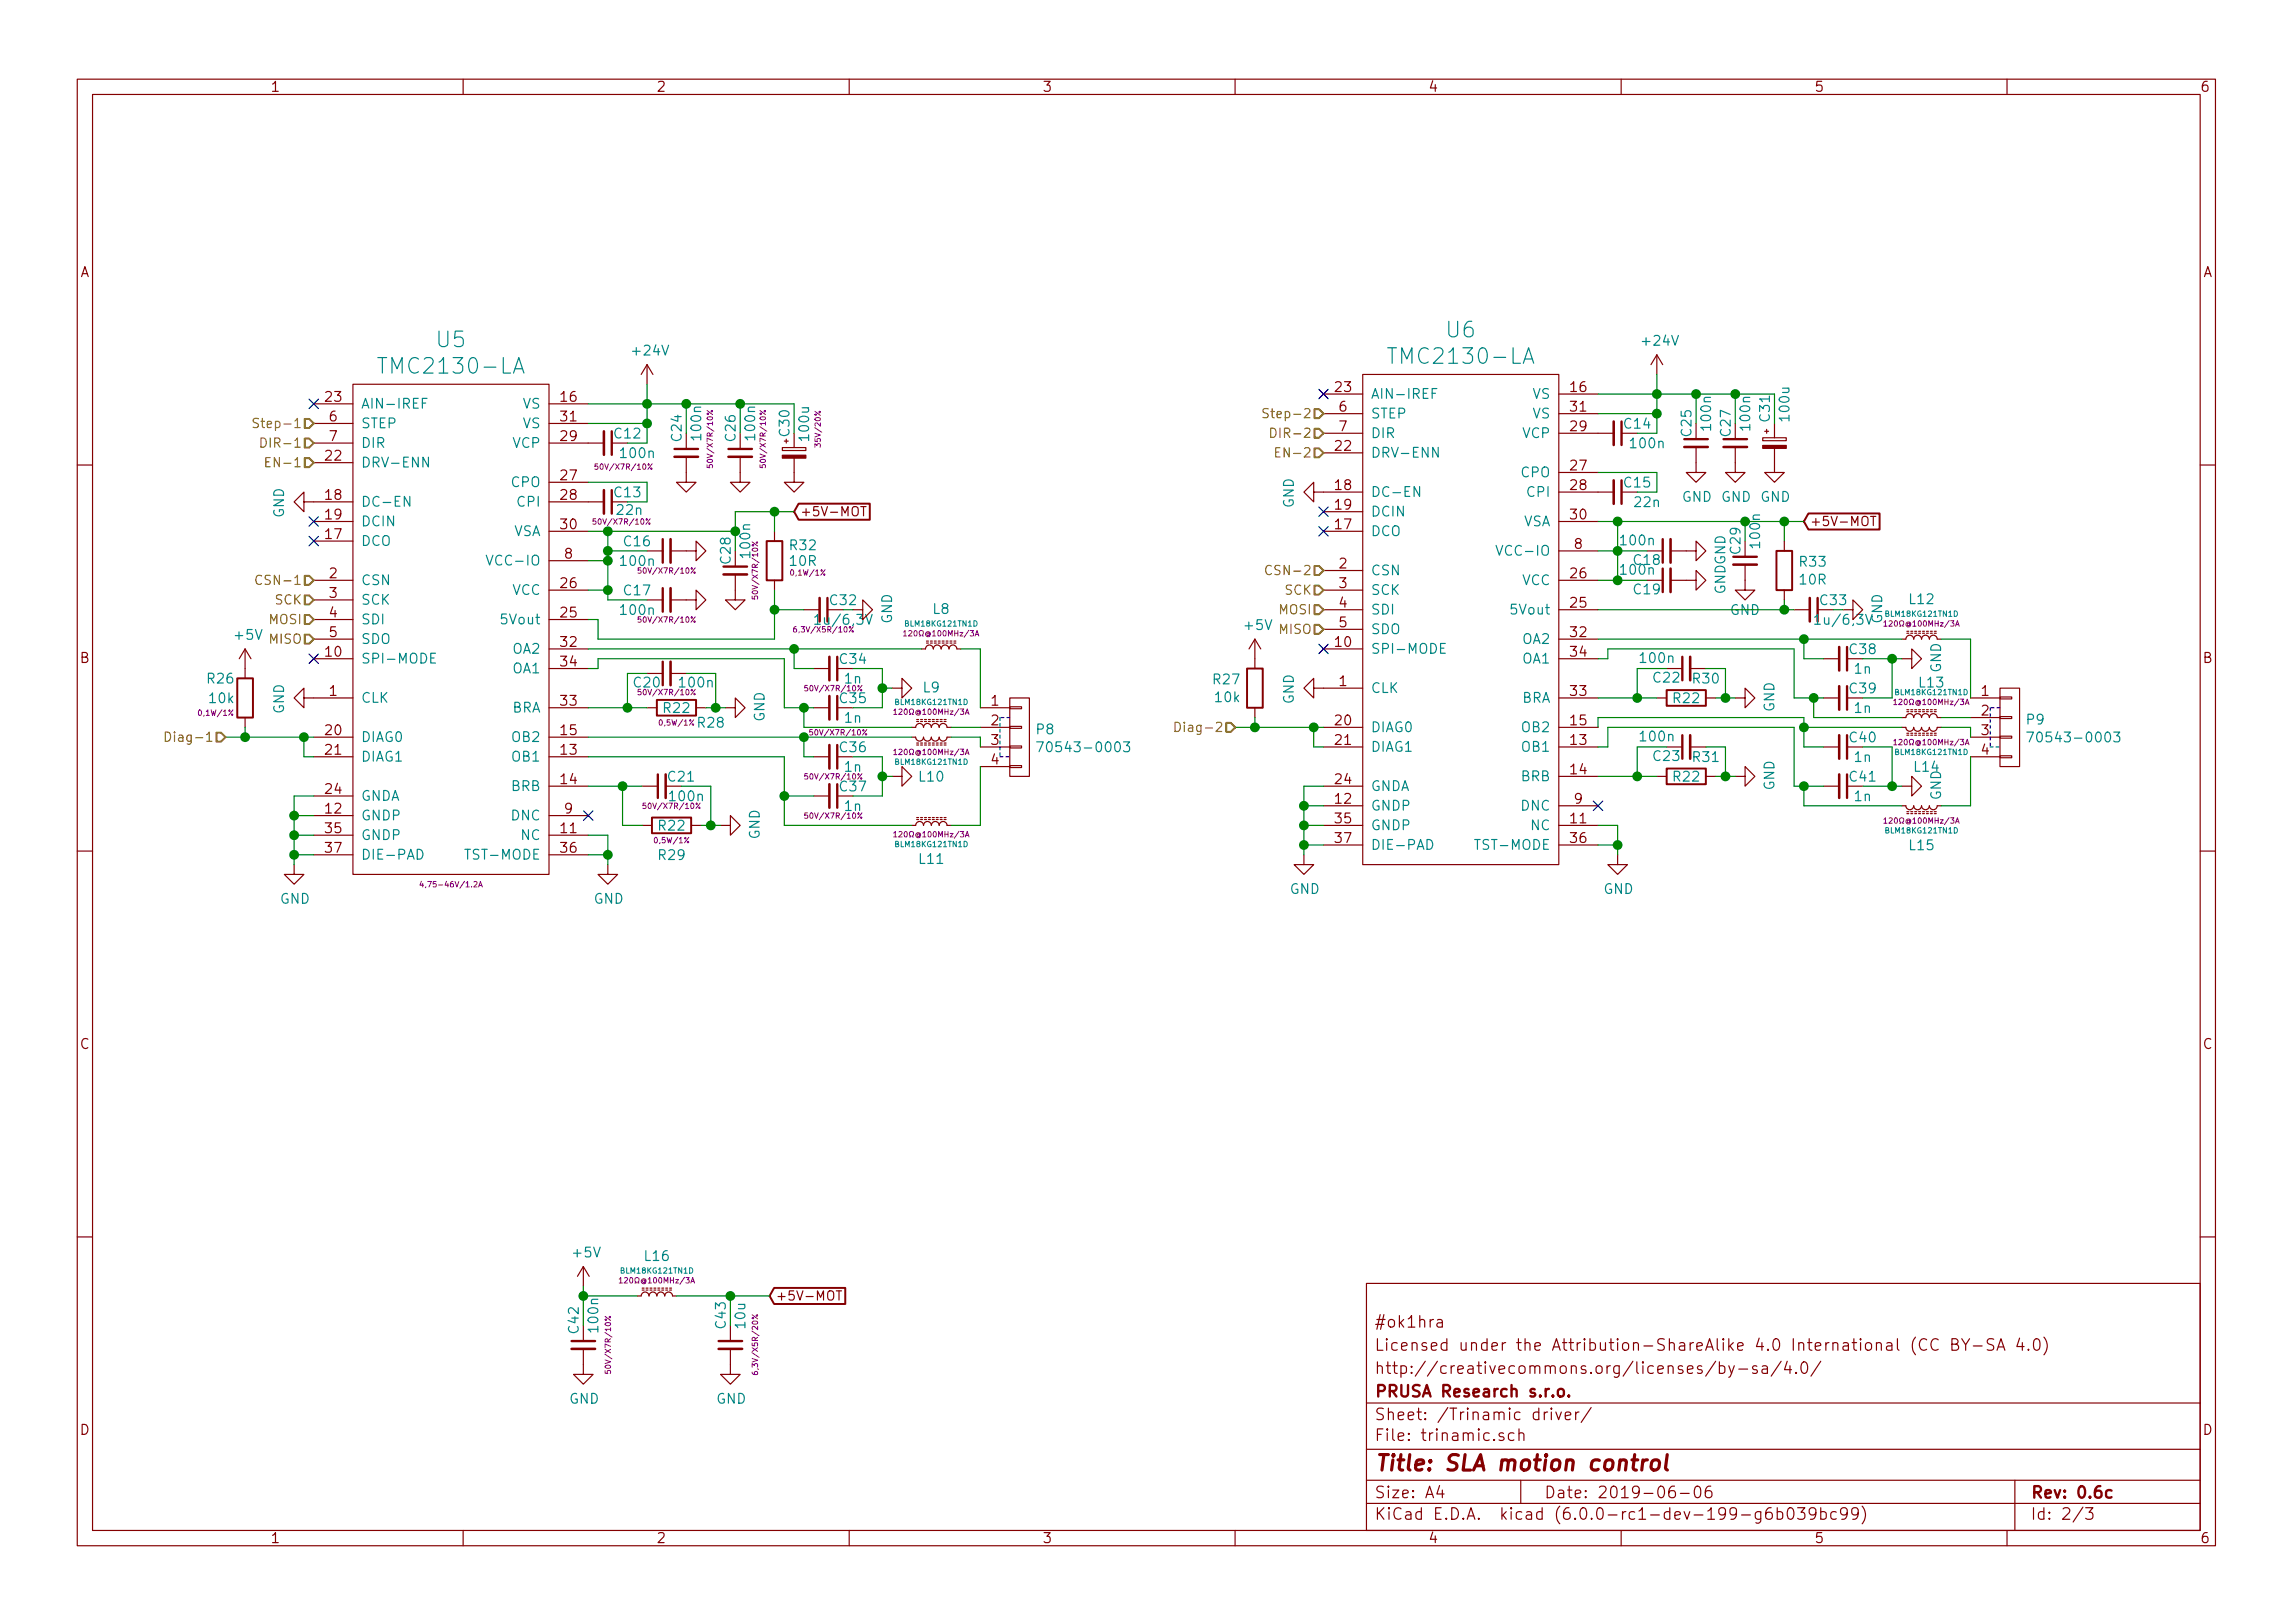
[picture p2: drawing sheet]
<svg xmlns="http://www.w3.org/2000/svg" width="297mm" height="210mm" viewBox="0 0 297 210" stroke-linecap="round" stroke-linejoin="round" font-family="sans-serif">
<defs><g id="words">
<g font-size="2.8" fill="#008484">
<text x="56.6" y="45">U5</text>
<text x="180.8" y="47.2">TMC2130-LA</text>
<text x="187.5" y="43.7">U6</text>
<text x="50" y="48.4">TMC2130-LA</text>
</g>
<text font-size="2.8" fill="#840000" x="178" y="190.5">Title: SLA motion control</text>
<g font-size="2.1" fill="#840000">
<text x="178" y="172">#ok1hra</text>
<text x="178" y="178">http://creativecommons.org/licenses/by-sa/4.0/</text>
<text x="178" y="175">Licensed under the Attribution-ShareAlike 4.0 International (CC BY-SA 4.0)</text>
<text x="178" y="184">Sheet: /Trinamic driver/</text>
<text x="178" y="181">PRUSA Research s.r.o.</text>
<text x="178" y="186.7">File: trinamic.sch</text>
<text x="178" y="196.9">KiCad E.D.A. kicad (6.0.0-rc1-dev-199-g6b039bc99)</text>
<text x="178" y="194.1">Size: A4</text>
<text x="200" y="194.1">Date: 2019-06-06</text>
<text x="263" y="194.1">Rev: 0.6c</text>
<text x="263" y="196.9">Id: 2/3</text>
</g>
<g font-size="1.8" fill="#840000">
<text x="35" y="11.9">1</text>
<text x="85" y="11.9">2</text>
<text x="135" y="11.9">3</text>
<text x="185" y="11.9">4</text>
<text x="235" y="11.9">5</text>
<text x="285" y="11.9">6</text>
<text x="10.4" y="35.9">A</text>
<text x="285.4" y="35.9">A</text>
<text x="42.2" y="52.1">23</text>
<text x="72.7" y="52.1">16</text>
<text x="173" y="50.8">23</text>
<text x="173.5" y="53.3">6</text>
<text x="203.5" y="50.8">16</text>
<text x="203.5" y="53.3">31</text>
<text x="42.2" y="59.7">22</text>
<text x="42.7" y="54.6">6</text>
<text x="42.7" y="57.1">7</text>
<text x="72.7" y="57.1">29</text>
<text x="72.7" y="54.6">31</text>
<text x="173" y="58.4">22</text>
<text x="173.5" y="55.9">7</text>
<text x="203.5" y="55.9">29</text>
<text x="42.2" y="64.8">18</text>
<text x="72.7" y="62.2">27</text>
<text x="72.7" y="64.8">28</text>
<text x="173" y="63.5">18</text>
<text x="203.5" y="61">27</text>
<text x="203.5" y="63.5">28</text>
<text x="42.2" y="69.8">17</text>
<text x="42.2" y="67.3">19</text>
<text x="72.7" y="68.6">30</text>
<text x="173" y="68.6">17</text>
<text x="173" y="66">19</text>
<text x="203.5" y="67.3">30</text>
<text x="204" y="71.1">8</text>
<text x="42.7" y="74.9">2</text>
<text x="42.7" y="77.5">3</text>
<text x="72.7" y="76.2">26</text>
<text x="73.2" y="72.4">8</text>
<text x="173.5" y="73.7">2</text>
<text x="173.5" y="76.2">3</text>
<text x="203.5" y="74.9">26</text>
<text x="42.7" y="80">4</text>
<text x="42.7" y="82.5">5</text>
<text x="72.7" y="80">25</text>
<text x="72.7" y="83.8">32</text>
<text x="173" y="83.8">10</text>
<text x="173.5" y="78.7">4</text>
<text x="173.5" y="81.3">5</text>
<text x="203.5" y="78.7">25</text>
<text x="203.5" y="82.5">32</text>
<text x="10.4" y="85.9">B</text>
<text x="42.2" y="85.1">10</text>
<text x="72.7" y="86.4">34</text>
<text x="173.5" y="88.9">1</text>
<text x="203.5" y="85.1">34</text>
<text x="285.4" y="85.9">B</text>
<text x="42.2" y="95.2">20</text>
<text x="42.7" y="90.2">1</text>
<text x="72.7" y="95.2">15</text>
<text x="72.7" y="91.4">33</text>
<text x="128.4" y="91.4">1</text>
<text x="128.4" y="94">2</text>
<text x="173" y="94">20</text>
<text x="203.5" y="94">15</text>
<text x="203.5" y="90.2">33</text>
<text x="256.7" y="90.2">1</text>
<text x="256.7" y="92.7">2</text>
<text x="256.7" y="95.2">3</text>
<text x="42.2" y="97.8">21</text>
<text x="72.7" y="97.8">13</text>
<text x="72.7" y="101.6">14</text>
<text x="128.4" y="96.5">3</text>
<text x="128.4" y="99.1">4</text>
<text x="173" y="96.5">21</text>
<text x="173" y="101.6">24</text>
<text x="203.5" y="96.5">13</text>
<text x="203.5" y="100.3">14</text>
<text x="256.7" y="97.8">4</text>
<text x="42.2" y="105.4">12</text>
<text x="42.2" y="102.9">24</text>
<text x="42.2" y="107.9">35</text>
<text x="72.7" y="107.9">11</text>
<text x="73.2" y="105.4">9</text>
<text x="173" y="104.1">12</text>
<text x="173" y="106.7">35</text>
<text x="203.5" y="106.7">11</text>
<text x="204" y="104.1">9</text>
<text x="42.2" y="110.5">37</text>
<text x="72.7" y="110.5">36</text>
<text x="173" y="109.2">37</text>
<text x="203.5" y="109.2">36</text>
<text x="10.4" y="135.9">C</text>
<text x="285.4" y="135.9">C</text>
<text x="10.4" y="185.9">D</text>
<text x="285.4" y="185.9">D</text>
<text x="35" y="199.9">1</text>
<text x="85" y="199.9">2</text>
<text x="135" y="199.9">3</text>
<text x="185" y="199.9">4</text>
<text x="235" y="199.9">5</text>
<text x="285" y="199.9">6</text>
</g>
<g font-size="1.8" fill="#008484">
<text x="82.1" y="46.1">+24V</text>
<text x="212.9" y="44.8">+24V</text>
<text x="46.7" y="53">AIN-IREF</text>
<text x="67.7" y="53">VS</text>
<text x="177.5" y="51.7">AIN-IREF</text>
<text x="198.6" y="51.7">VS</text>
<text x="46.7" y="55.5">STEP</text>
<text x="46.7" y="58">DIR</text>
<text x="66.5" y="58">VCP</text>
<text x="67.7" y="55.5">VS</text>
<text x="79.7" y="56.8">C12</text>
<text x="80.5" y="59.4">100n</text>
<text x="88.3" y="57.1" transform="rotate(-90 88.3 57.1)">C24</text>
<text x="90.9" y="56.9" transform="rotate(-90 90.9 56.9)">100n</text>
<text x="95.3" y="57.1" transform="rotate(-90 95.3 57.1)">C26</text>
<text x="97.8" y="56.9" transform="rotate(-90 97.8 56.9)">100n</text>
<text x="102.3" y="56.5" transform="rotate(-90 102.3 56.5)">C30</text>
<text x="104.8" y="56.9" transform="rotate(-90 104.8 56.9)">100u</text>
<text x="177.5" y="59.3">DRV-ENN</text>
<text x="177.5" y="54.2">STEP</text>
<text x="177.5" y="56.8">DIR</text>
<text x="197.3" y="56.8">VCP</text>
<text x="198.6" y="54.2">VS</text>
<text x="210.5" y="55.5">C14</text>
<text x="211.4" y="58.1">100n</text>
<text x="219.1" y="56.5" transform="rotate(-90 219.1 56.5)">C25</text>
<text x="221.7" y="55.6" transform="rotate(-90 221.7 55.6)">100n</text>
<text x="224.2" y="56.5" transform="rotate(-90 224.2 56.5)">C27</text>
<text x="226.7" y="55.6" transform="rotate(-90 226.7 55.6)">100n</text>
<text x="229.3" y="54.6" transform="rotate(-90 229.3 54.6)">C31</text>
<text x="231.8" y="54.4" transform="rotate(-90 231.8 54.4)">100u</text>
<text x="46.7" y="65.7">DC-EN</text>
<text x="46.7" y="60.6">DRV-ENN</text>
<text x="66.3" y="63.1">CPO</text>
<text x="67.2" y="65.7">CPI</text>
<text x="79.7" y="64.4">C13</text>
<text x="167.6" y="65.8" transform="rotate(-90 167.6 65.8)">GND</text>
<text x="177.5" y="64.4">DC-EN</text>
<text x="197.1" y="61.8">CPO</text>
<text x="198" y="64.4">CPI</text>
<text x="210.5" y="63.2">C15</text>
<text x="211.8" y="65.7">22n</text>
<text x="217.9" y="65">GND GND GND</text>
<text x="36.8" y="67.1" transform="rotate(-90 36.8 67.1)">GND</text>
<text x="46.7" y="70.7">DCO</text>
<text x="46.7" y="68.2">DCIN</text>
<text x="66.5" y="69.5">VSA</text>
<text x="80" y="66.7">22n</text>
<text x="80.9" y="70.8">C16</text>
<text x="102.4" y="71.3">R32</text>
<text x="177.5" y="69.5">DCO</text>
<text x="177.5" y="66.9">DCIN</text>
<text x="197.3" y="68.2">VSA</text>
<text x="210.1" y="70.7">100n</text>
<text x="225.5" y="71.7" transform="rotate(-90 225.5 71.7)">C29</text>
<text x="228" y="70.8" transform="rotate(-90 228 70.8)">100n</text>
<text x="46.7" y="75.8">CSN</text>
<text x="63.9" y="73.3">VCC-IO</text>
<text x="66.4" y="77.1">VCC</text>
<text x="80.5" y="73.3">100n</text>
<text x="80.9" y="77.1">C17</text>
<text x="94.7" y="73" transform="rotate(-90 94.7 73)">C28</text>
<text x="97.2" y="72.1" transform="rotate(-90 97.2 72.1)">100n</text>
<text x="102.4" y="73.3">10R</text>
<text x="177.5" y="74.5">CSN</text>
<text x="177.5" y="77.1">SCK</text>
<text x="194.7" y="72">VCC-IO</text>
<text x="197.2" y="75.8">VCC</text>
<text x="210.1" y="74.5">100n</text>
<text x="211.7" y="77">C19</text>
<text x="211.7" y="73.2">C18</text>
<text x="223.5" y="77" transform="rotate(-90 223.5 77)">GNDGND</text>
<text x="233.2" y="73.4">R33</text>
<text x="233.2" y="75.7">10R</text>
<text x="30.5" y="82.9">+5V</text>
<text x="46.7" y="78.4">SCK</text>
<text x="46.7" y="80.9">SDI</text>
<text x="46.7" y="83.4">SDO</text>
<text x="65.2" y="80.9">5Vout</text>
<text x="80.5" y="79.7">100n</text>
<text x="106.1" y="80.9">1u/6,3V</text>
<text x="115.6" y="80.8" transform="rotate(-90 115.6 80.8)">GND</text>
<text x="120.9" y="79.5">L8</text>
<text x="161.3" y="81.6">+5V</text>
<text x="177.5" y="79.6">SDI</text>
<text x="177.5" y="82.2">SDO</text>
<text x="196" y="79.6">5Vout</text>
<text x="197.3" y="83.4">OA2</text>
<text x="224.1" y="79.7">GND</text>
<text x="235.7" y="80.9">1u/6,3V</text>
<text x="247.4" y="78.3">L12</text>
<text x="26.9" y="88.6">R26</text>
<text x="46.7" y="86">SPI-MODE</text>
<text x="66.5" y="84.7">OA2</text>
<text x="66.5" y="87.2">OA1</text>
<text x="82.2" y="89.1">C20</text>
<text x="88.2" y="89.1">100n</text>
<text x="108.9" y="86">C34</text>
<text x="119.6" y="89.7">L9</text>
<text x="157.2" y="88.7">R27</text>
<text x="177.5" y="89.8">CLK</text>
<text x="177.5" y="84.7">SPI-MODE</text>
<text x="197.3" y="86">OA1</text>
<text x="212.6" y="85.9">100n</text>
<text x="214.2" y="88.4">C22</text>
<text x="219.4" y="88.6">R30</text>
<text x="239.7" y="84.8">C38</text>
<text x="239.7" y="89.8">C39</text>
<text x="240.3" y="87.3">1n</text>
<text x="248.7" y="89.1">L13</text>
<text x="251.5" y="87.2" transform="rotate(-90 251.5 87.2)">GND</text>
<text x="27.2" y="91.1">10k</text>
<text x="36.8" y="92.5" transform="rotate(-90 36.8 92.5)">GND</text>
<text x="46.7" y="91.1">CLK</text>
<text x="66.3" y="92.3">BRA</text>
<text x="86" y="92.4">R22</text>
<text x="90.4" y="94.3">R28</text>
<text x="99.1" y="93.5" transform="rotate(-90 99.1 93.5)">GND</text>
<text x="108.9" y="91.1">C35</text>
<text x="109.5" y="93.6">1n</text>
<text x="134.3" y="95.1">P8</text>
<text x="157.5" y="91">10k</text>
<text x="167.6" y="91.2" transform="rotate(-90 167.6 91.2)">GND</text>
<text x="177.5" y="94.9">DIAG0</text>
<text x="197.1" y="91.1">BRA</text>
<text x="197.3" y="94.9">OB2</text>
<text x="216.8" y="91.1">R22</text>
<text x="229.9" y="92.2" transform="rotate(-90 229.9 92.2)">GND</text>
<text x="240.3" y="92.4">1n</text>
<text x="262.6" y="93.9">P9</text>
<text x="46.7" y="96.1">DIAG0</text>
<text x="46.7" y="98.7">DIAG1</text>
<text x="66.5" y="98.7">OB1</text>
<text x="66.5" y="96.1">OB2</text>
<text x="86.6" y="101.3">C21</text>
<text x="108.9" y="97.5">C36</text>
<text x="119.1" y="101.3">L10</text>
<text x="135.6" y="97.5">70543-0003</text>
<text x="177.5" y="97.4">DIAG1</text>
<text x="197.1" y="101.2">BRB</text>
<text x="197.3" y="97.4">OB1</text>
<text x="212.6" y="96.1">100n</text>
<text x="214.2" y="98.6">C23</text>
<text x="216.8" y="101.3">R22</text>
<text x="219.4" y="98.7">R31</text>
<text x="239.7" y="96.2">C40</text>
<text x="239.7" y="101.3">C41</text>
<text x="240.3" y="98.7">1n</text>
<text x="248" y="100">L14</text>
<text x="263.9" y="96.2">70543-0003</text>
<text x="46.7" y="106.3">GNDP</text>
<text x="46.7" y="103.8">GNDA</text>
<text x="66.3" y="102.5">BRB</text>
<text x="66.3" y="106.3">DNC</text>
<text x="85.4" y="107.6">R22</text>
<text x="86.9" y="103.8">100n</text>
<text x="108.9" y="102.5">C37</text>
<text x="177.5" y="105">GNDP</text>
<text x="177.5" y="102.5">GNDA</text>
<text x="177.5" y="107.6">GNDP</text>
<text x="197.1" y="105">DNC</text>
<text x="198.3" y="107.6">NC</text>
<text x="229.9" y="102.4" transform="rotate(-90 229.9 102.4)">GND</text>
<text x="240.3" y="103.8">1n</text>
<text x="251.5" y="103.7" transform="rotate(-90 251.5 103.7)">GND</text>
<text x="46.7" y="108.8">GNDP</text>
<text x="46.7" y="111.4">DIE-PAD</text>
<text x="60.9" y="111.4">TST-MODE</text>
<text x="67.5" y="108.8">NC</text>
<text x="85.4" y="111.4">R29</text>
<text x="98.4" y="108.8" transform="rotate(-90 98.4 108.8)">GND</text>
<text x="119.1" y="111.9">L11</text>
<text x="177.5" y="110.1">DIE-PAD</text>
<text x="191.7" y="110.1">TST-MODE</text>
<text x="247.4" y="110.2">L15</text>
<text x="36.3" y="117.1">GND</text>
<text x="76.9" y="117.1">GND</text>
<text x="167.1" y="115.8">GND</text>
<text x="207.7" y="115.8">GND</text>
<text x="74.3" y="162.9">+5V</text>
<text x="83.6" y="163.4">L16</text>
<text x="75" y="172.7" transform="rotate(-90 75 172.7)">C42</text>
<text x="77.5" y="172.4" transform="rotate(-90 77.5 172.4)">100n</text>
<text x="94" y="172" transform="rotate(-90 94 172)">C43</text>
<text x="96.6" y="172" transform="rotate(-90 96.6 172)">10u</text>
<text x="73.7" y="181.9">GND</text>
<text x="92.8" y="181.9">GND</text>
</g>
<g font-size="1.8" fill="#008400">
<text x="107.6" y="78.4">C32</text>
<text x="235.9" y="78.4">C33</text>
</g>
<g font-size="1.8" fill="#840084">
<text x="243.8" y="80.8" transform="rotate(-90 243.8 80.8)">GND</text>
<text x="109.5" y="88.6">1n</text>
<text x="109.5" y="100">1n</text>
<text x="109.5" y="105.1">1n</text>
</g>
<g font-size="1.7" fill="#848400">
<text x="34.1" y="55.4">Step-1</text>
<text x="34.8" y="58">DIR-1</text>
<text x="164.9" y="54.2">Step-2</text>
<text x="165.7" y="56.7">DIR-2</text>
<text x="166.2" y="59.3">EN-2</text>
<text x="35.4" y="60.5">EN-1</text>
<text x="34.2" y="75.8">CSN-1</text>
<text x="165" y="74.5">CSN-2</text>
<text x="166.5" y="77">SCK</text>
<text x="35" y="80.8">MOSI</text>
<text x="35" y="83.4">MISO</text>
<text x="35.7" y="78.3">SCK</text>
<text x="165.8" y="79.6">MOSI</text>
<text x="165.8" y="82.1">MISO</text>
<text x="153.5" y="94.8">Diag-2</text>
<text x="22.7" y="96.1">Diag-1</text>
</g>
<g font-size="1.7" fill="#840000">
<text x="103.6" y="66.9">+5V-MOT</text>
<text x="234.4" y="68.1">+5V-MOT</text>
<text x="100.4" y="168.5">+5V-MOT</text>
</g>
<g font-size="1" fill="#840084">
<text x="92.4" y="60" transform="rotate(-90 92.4 60)">50V/X7R/10%</text>
<text x="99.2" y="60" transform="rotate(-90 99.2 60)">50V/X7R/10%</text>
<text x="106.3" y="57.6" transform="rotate(-90 106.3 57.6)">35V/20%</text>
<text x="77.7" y="60.9">50V/X7R/10%</text>
<text x="77.4" y="68">50V/X7R/10%</text>
<text x="83.3" y="74.3">50V/X7R/10%</text>
<text x="98.2" y="77" transform="rotate(-90 98.2 77)">50V/X7R/10%</text>
<text x="102.6" y="74.6">0,1W/1%</text>
<text x="83.3" y="80.7">50V/X7R/10%</text>
<text x="103.4" y="81.9">6,3V/X5R/10%</text>
<text x="118" y="82.4">120@100MHz/3A</text>
<text x="245" y="81.2">120@100MHz/3A</text>
<text x="104.9" y="89.6">50V/X7R/10%</text>
<text x="25.9" y="92.7">0,1W/1%</text>
<text x="83.3" y="90.1">50V/X7R/10%</text>
<text x="85.6" y="94">0,5W/1%</text>
<text x="105.5" y="95.3">50V/X7R/10%</text>
<text x="116.7" y="92.6">120@100MHz/3A</text>
<text x="246.3" y="91.3">120@100MHz/3A</text>
<text x="104.9" y="101">50V/X7R/10%</text>
<text x="116.7" y="97.8">120@100MHz/3A</text>
<text x="246.3" y="96.5">120@100MHz/3A</text>
<text x="83.9" y="104.8">50V/X7R/10%</text>
<text x="104.9" y="106.1">50V/X7R/10%</text>
<text x="245" y="106.7">120@100MHz/3A</text>
<text x="85" y="109.2">0,5W/1%</text>
<text x="116.7" y="108.5">120@100MHz/3A</text>
<text x="55.2" y="115">4,75-46V/1.2A</text>
<text x="81.2" y="166.3">120@100MHz/3A</text>
<text x="79.1" y="177.3" transform="rotate(-90 79.1 177.3)">50V/X7R/10%</text>
<text x="98.2" y="177.5" transform="rotate(-90 98.2 177.5)">6,3V/X5R/20%</text>
</g>
<g font-size="1" fill="#008484">
<text x="117.4" y="81.2">BLM18KG121TN1D</text>
<text x="244.4" y="79.9">BLM18KG121TN1D</text>
<text x="116.2" y="91.3">BLM18KG121TN1D</text>
<text x="245.7" y="90.1">BLM18KG121TN1D</text>
<text x="116.2" y="99.1">BLM18KG121TN1D</text>
<text x="245.7" y="97.8">BLM18KG121TN1D</text>
<text x="244.4" y="108">BLM18KG121TN1D</text>
<text x="116.2" y="109.7">BLM18KG121TN1D</text>
<text x="80.6" y="165">BLM18KG121TN1D</text>
</g>
</g></defs>
<g fill="none" stroke="#840000" stroke-width=".15">
<path d="M10 10.3h277v189.9h-277zM12 12.2h273v186.1h-273zM60 10.3v1.9M110 10.3v1.9M160 10.3v1.9M210 10.3v1.9M260 10.3v1.9M40.6 52.3h5.1M40.6 59.9h5.1M40.6 57.4h5.1M40.6 54.9h5.1M45.7 49.8h25.4v63.5h-25.4z"/>
<path d="M71.1 52.3h5.1M71.1 57.4h7.1M71.1 54.9h5.1M83.8 47.2l-.7 1.3M83.8 47.2v2.6M83.8 47.2l.8 1.3M88.9 59.2v3.3h1.3l-1.3 1.2-1.3-1.2h1.3M88.9 56.1v2.1M95.9 59.2v3.3h1.3l-1.3 1.2-1.3-1.2h1.3M95.9 56.1v2.1M101.3 58h3.1v.4h-3.1zM101.6 57.1h.5"/>
<path d="M101.9 56.9v.5M102.9 59.4v3.1h1.2l-1.2 1.2-1.3-1.2h1.3M102.9 56.1v1.9M171.4 51h5.1M171.4 58.7h5.1M171.4 56.1h5.1M171.4 53.6h5.1M176.5 48.5h25.4v63.5h-25.4zM201.9 51h5.1M201.9 56.1h7.1M201.9 53.6h5.1M214.6 46l-.7 1.2"/>
<path d="M214.6 46v2.5M214.6 46l.8 1.2M219.7 57.9v3.3h1.3l-1.3 1.3-1.3-1.3h1.3M224.8 57.9v3.3h1.3l-1.3 1.3-1.3-1.3h1.3M228.3 56.7h3.1v.4h-3.1zM228.6 55.9h.5M228.9 55.6v.5M229.9 58.1v3.1h1.2l-1.2 1.3-1.3-1.3h1.3M229.9 54.9v1.8M10 60.2h2M39.4 65v-1.3l-1.3 1.3 1.3 1.3v-1.3h6.3M40.6 70.1h5.1"/>
<path d="M40.6 67.6h5.1M40.6 75.2h5.1M40.6 77.7h5.1M71.1 65h7.1M71.1 76.4h5.1M71.1 62.5h5.1M71.1 68.8h5.1M71.1 72.6h5.1M83.8 77.7h2.1M83.8 71.4h2.1M86.9 71.4h3.3v-1.3l1.2 1.3-1.2 1.2v-1.2M86.9 77.7h3.3v-1.3l1.2 1.3-1.2 1.3v-1.3"/>
<path d="M95.2 74.4v3.3h1.3l-1.3 1.3-1.2-1.3h1.2M100.3 68.8v1.3M100.3 75.2v1.2M104.1 79h2.1M110.5 79h1.3v-1.3l1.2 1.3-1.2 1.3v-1.3M111.5 65.6h.7M111.9 65.6v1.2M170.2 63.7v-1.2l-1.3 1.2 1.3 1.3v-1.3h6.3M171.4 76.4h5.1M171.4 68.8h5.1M171.4 79h5.1M171.4 66.3h5.1"/>
<path d="M171.4 73.9h5.1M201.9 67.6h5.1M201.9 75.2h5.1M201.9 71.4h5.1M201.9 79h5.1M201.9 63.7h7.1M201.9 61.2h5.1M216.4 71.4h3.3v-1.3l1.3 1.3-1.3 1.2v-1.2M216.4 75.2h3.3v-1.3l1.3 1.3-1.3 1.2v-1.2M226.1 73.1v3.3h1.2l-1.2 1.3-1.3-1.3h1.3M231.1 70.1v1.3M231.1 76.4v1.3"/>
<path d="M232.4 79h2M238.8 79h1.2v-1.3l1.3 1.3-1.3 1.3v-1.3M242.3 66.9h.7M242.7 66.9v1.2M285 60.2h2M31.7 84.1l-.7 1.2M31.7 84.1v3.8M31.7 93v1.2M31.7 84.1l.8 1.2M39.4 90.4v-1.3l-1.3 1.3 1.3 1.3v-1.3h6.3M40.6 85.3h5.1M40.6 98h5.1"/>
<path d="M40.6 95.5h5.1M40.6 80.3h5.1M40.6 82.8h5.1M71.1 98h5.1M71.1 95.5h5.1M71.1 80.3h5.1M71.1 84.1h5.1M71.1 91.7h5.1M71.1 86.6h5.1M83.8 91.7h1.3M86.9 87.2h2M90.2 91.7h1.2"/>
<path d="M94 91.7h1.2v-1.3l1.3 1.3-1.3 1.3v-1.3M105.4 98h2M105.4 91.7h2M105.4 86.6h2M115.6 89.1h1.2v-1.2l1.3 1.2-1.3 1.3v-1.3M118.1 94.2h.5a.51 .51 0 0 1 .5-.5 .51 .51 0 0 1 .5 .5 .51 .51 0 0 1 .5-.5 .51 .51 0 0 1 .5 .5 .51 .51 0 0 1 .6-.5 .51 .51 0 0 1 .5 .5 .51 .51 0 0 1 .5-.5 .51 .51 0 0 1 .5 .5h.5M118.1 95.5h.5a.51 .51 0 0 0 .5 .5 .51 .51 0 0 0 .5-.5 .51 .51 0 0 0 .5 .5 .51 .51 0 0 0 .5-.5 .51 .51 0 0 0 .6 .5 .51 .51 0 0 0 .5-.5 .51 .51 0 0 0 .5 .5 .51 .51 0 0 0 .5-.5h.5M118.7 93.5h.3M118.7 93.2h.3M118.7 96.3h.3M118.7 96.5h.3M119.3 93.5h.2"/>
<path d="M119.3 93.2h.2M119.3 96.3h.2M119.3 96.5h.2M119.4 84.1h.5a.51 .51 0 0 1 .5-.5 .51 .51 0 0 1 .5 .5 .51 .51 0 0 1 .5-.5 .51 .51 0 0 1 .5 .5 .51 .51 0 0 1 .5-.5 .51 .51 0 0 1 .5 .5 .51 .51 0 0 1 .5-.5 .51 .51 0 0 1 .6 .5h.5M119.8 93.5h.2M119.8 93.2h.2M119.8 96.3h.2M119.8 96.5h.2M120 83.3h.3M120 83.1h.3M120.3 93.5h.2M120.3 93.2h.2"/>
<path d="M120.3 96.3h.2M120.3 96.5h.2M120.5 83.3h.3M120.5 83.1h.3M120.8 93.5h.2M120.8 93.2h.2M120.8 96.3h.2M120.8 96.5h.2M121 83.3h.3M121 83.1h.3M121.3 93.5h.2M121.3 93.2h.2"/>
<path d="M121.3 96.3h.2M121.3 96.5h.2M121.5 83.3h.3M121.5 83.1h.3M121.8 93.5h.2M121.8 93.2h.2M121.8 96.3h.2M121.8 96.5h.2M122 83.3h.3M122 83.1h.3M122.3 93.5h.3M122.3 93.2h.3"/>
<path d="M122.3 96.3h.3M122.3 96.5h.3M122.6 83.3h.2M122.6 83.1h.2M123.1 83.3h.2M123.1 83.1h.2M123.6 83.3h.2M123.6 83.1h.2M127 91.7h3.8M127 94.2h3.8M127 96.8h3.8M127 99.3h3.8"/>
<path d="M130.8 99.2h1.5v.2h-1.5zM130.8 96.6h1.5v.3h-1.5zM130.8 94.1h1.5v.3h-1.5zM130.8 91.6h1.5v.2h-1.5zM130.8 90.4h2.5v10.2h-2.5zM162.6 82.8l-.8 1.3M162.6 82.8v3.8M162.6 91.7v1.3M162.6 82.8l.7 1.3M170.2 89.1v-1.2l-1.3 1.2 1.3 1.3v-1.3h6.3M171.4 84.1h5.1M171.4 94.2h5.1"/>
<path d="M171.4 96.8h5.1M171.4 81.5h5.1M201.9 90.4h5.1M201.9 85.3h5.1M201.9 82.8h5.1M201.9 94.2h5.1M201.9 96.8h5.1M214.6 90.4h1.3M218.9 86.6h2.1M218.9 96.8h2.1M221 90.4h1.2M224.8 90.4h1.3v-1.3l1.2 1.3-1.2 1.3v-1.3"/>
<path d="M236.2 90.4h2.1M236.2 85.3h2.1M236.2 96.8h2.1M246.4 82.8h.5a.51 .51 0 0 1 .5-.5 .51 .51 0 0 1 .5 .5 .51 .51 0 0 1 .5-.5 .51 .51 0 0 1 .5 .5 .51 .51 0 0 1 .5-.5 .51 .51 0 0 1 .5 .5 .51 .51 0 0 1 .5-.5 .51 .51 0 0 1 .6 .5M246.4 93h.5a.51 .51 0 0 1 .5-.5 .51 .51 0 0 1 .5 .5 .51 .51 0 0 1 .5-.5 .51 .51 0 0 1 .5 .5 .51 .51 0 0 1 .5-.5 .51 .51 0 0 1 .5 .5 .51 .51 0 0 1 .5-.5 .51 .51 0 0 1 .6 .5h.5M246.4 85.3h1.2v-1.2l1.3 1.2-1.3 1.3v-1.3M246.4 94.2h.5a.51 .51 0 0 0 .5 .5 .51 .51 0 0 0 .5-.5 .51 .51 0 0 0 .5 .5 .51 .51 0 0 0 .5-.5 .51 .51 0 0 0 .5 .5 .51 .51 0 0 0 .5-.5 .51 .51 0 0 0 .5 .5 .51 .51 0 0 0 .6-.5h.5M247 82h.3M247 81.8h.3M247 92.2h.3M247 91.9h.3M247 95h.3"/>
<path d="M247 95.2h.3M247.5 82h.3M247.5 81.8h.3M247.5 92.2h.3M247.5 91.9h.3M247.5 95h.3M247.5 95.2h.3M248 82h.3M248 81.8h.3M248 92.2h.3M248 91.9h.3M248 95h.3"/>
<path d="M248 95.2h.3M248.5 82h.3M248.5 81.8h.3M248.5 92.2h.3M248.5 91.9h.3M248.5 95h.3M248.5 95.2h.3M249 82h.3M249 81.8h.3M249 92.2h.3M249 91.9h.3M249 95h.3"/>
<path d="M249 95.2h.3M249.6 82h.2M249.6 81.8h.2M249.6 92.2h.2M249.6 91.9h.2M249.6 95h.2M249.6 95.2h.2M250.1 82h.2M250.1 81.8h.2M250.1 92.2h.2M250.1 91.9h.2M250.1 95h.2"/>
<path d="M250.1 95.2h.2M250.6 82h.2M250.6 81.8h.2M250.6 92.2h.2M250.6 91.9h.2M250.6 95h.2M250.6 95.2h.2M255.3 90.4h3.8M255.3 98h3.8M255.3 95.5h3.8M255.3 93h3.8M259.1 97.9h1.5v.3h-1.5z"/>
<path d="M259.1 95.4h1.5v.2h-1.5zM259.1 92.8h1.5v.3h-1.5zM259.1 90.3h1.5v.2h-1.5zM259.1 89.1h2.5v10.2h-2.5zM10 110.3h2M38.1 112v1.3h1.3l-1.3 1.2-1.3-1.2h1.3M40.6 108.2h5.1M40.6 105.7h5.1M40.6 103.1h5.1M40.6 110.7h5.1M71.1 108.2h5.1M71.1 105.7h5.1"/>
<path d="M71.1 101.8h5.1M71.1 110.7h5.1M78.7 112v1.3h1.3l-1.3 1.2-1.2-1.2h1.2M83.2 101.8h2M83.2 106.9h1.3M89.5 106.9h1.3M93.3 106.9h1.3v-1.2l1.3 1.2-1.3 1.3v-1.3M105.4 103.1h2M115.6 100.6h1.2v-1.3l1.3 1.3-1.3 1.2v-1.2M118.1 106.9h.5a.51 .51 0 0 1 .5-.5 .51 .51 0 0 1 .5 .5 .51 .51 0 0 1 .5-.5 .51 .51 0 0 1 .5 .5 .51 .51 0 0 1 .6-.5 .51 .51 0 0 1 .5 .5 .51 .51 0 0 1 .5-.5 .51 .51 0 0 1 .5 .5h.5M118.7 106.2h.3M118.7 105.9h.3"/>
<path d="M119.3 106.2h.2M119.3 105.9h.2M119.8 106.2h.2M119.8 105.9h.2M120.3 106.2h.2M120.3 105.9h.2M120.8 106.2h.2M120.8 105.9h.2M121.3 106.2h.2M121.3 105.9h.2M121.8 106.2h.2M121.8 105.9h.2"/>
<path d="M122.3 106.2h.3M122.3 105.9h.3M168.9 110.7v1.3h1.3l-1.3 1.3-1.3-1.3h1.3M171.4 101.8h5.1M171.4 106.9h5.1M171.4 104.4h5.1M171.4 109.5h5.1M201.9 106.9h5.1M201.9 104.4h5.1M201.9 100.6h5.1M201.9 109.5h5.1M209.5 110.7v1.3h1.3l-1.3 1.3-1.2-1.3h1.2"/>
<path d="M214.6 100.6h1.3M221 100.6h1.2M224.8 100.6h1.3v-1.3l1.2 1.3-1.2 1.2v-1.2M236.2 101.8h2.1M246.4 104.4h.5a.51 .51 0 0 0 .5 .5 .51 .51 0 0 0 .5-.5 .51 .51 0 0 0 .5 .5 .51 .51 0 0 0 .5-.5 .51 .51 0 0 0 .5 .5 .51 .51 0 0 0 .5-.5 .51 .51 0 0 0 .5 .5 .51 .51 0 0 0 .6-.5h.5M246.4 101.8h1.2v-1.2l1.3 1.2-1.3 1.3v-1.3M247 105.2h.3M247 105.4h.3M247.5 105.2h.3M247.5 105.4h.3M248 105.2h.3M248 105.4h.3"/>
<path d="M248.5 105.2h.3M248.5 105.4h.3M249 105.2h.3M249 105.4h.3M249.6 105.2h.2M249.6 105.4h.2M250.1 105.2h.2M250.1 105.4h.2M250.6 105.2h.2M250.6 105.4h.2M285 110.3h2M10 160.2h2"/>
<path d="M75.6 174.7v3.3h1.2l-1.2 1.3-1.3-1.3h1.3M75.6 164.1l-.8 1.2M75.6 164.1v2.5M75.6 171.7v2M75.6 164.1l.7 1.2M82.5 167.9h.6a.51 .51 0 0 1 .5-.5 .51 .51 0 0 1 .5 .5 .51 .51 0 0 1 .5-.5 .51 .51 0 0 1 .5 .5 .51 .51 0 0 1 .5-.5 .51 .51 0 0 1 .5 .5 .51 .51 0 0 1 .5-.5 .51 .51 0 0 1 .5 .5h.5M83.2 167.1h.2M83.2 166.9h.2M83.7 167.1h.2M83.7 166.9h.2M84.2 167.1h.3M84.2 166.9h.3"/>
<path d="M84.7 167.1h.3M84.7 166.9h.3M85.2 167.1h.3M85.2 166.9h.3M85.7 167.1h.3M85.7 166.9h.3M86.2 167.1h.3M86.2 166.9h.3M86.7 167.1h.3M86.7 166.9h.3M94.6 174.7v3.3h1.3l-1.3 1.3-1.3-1.3h1.3M94.6 171.7v2"/>
<path d="M108.3 167.2h.7M108.7 167.2v1.2M177 166.3h108v32h-108zM186.2 171l.1-.1 .5 .1v.1v.8M186.8 171.3l-.5 .1a.29 .29 0 0 0-.2 .2 .29 .29 0 0 0 .2 .3h.5M222.2 176.3l-1.2 2M222.7 177a.53 .53 0 0 1 .7 .1v.7a.53 .53 0 0 1-.7 0M222.7 176.4v1.5M224 176.9l.3 1M224.7 176.9l-.5 1.4-.2 .1M225.2 177.4h1.2M227.6 177l-.4-.1-.2 .3a.48 .48 0 0 0 .6 .3l.1 .1-.1 .2-.1 .1-.5-.1"/>
<path d="M228.3 177l.1-.1 .5 .1 .1 .1v.8M229 177.3l-.6 .1a.29 .29 0 0 0-.2 .2 .29 .29 0 0 0 .2 .3l.6-.1M230.7 176.3l-1.3 2M231.5 176.3l-.3 1.1h.9M231.9 176.9v1M232.7 177.8v.1l-.1-.1h.1v.1M233.5 176.6a.35 .35 0 0 1 .3-.2 .35 .35 0 0 1 .3 .3 .77 .77 0 0 1-.4 1.2 .9 .9 0 0 1-.2-1.3zM235.9 176.3l-1.3 2M248.1 173.2a1.79 1.79 0 0 0 0 2.3M249.6 173.6a.6 .6 0 0 0-.8 0 .6 .6 0 0 0-.2 .7 .58 .58 0 0 0 .3 .6 .58 .58 0 0 0 .7-.1M251.1 173.6a.6 .6 0 0 0-.8 0 .6 .6 0 0 0-.2 .7 .58 .58 0 0 0 .3 .6 .58 .58 0 0 0 .7-.1M252.9 174.1h.5a.36 .36 0 0 0 .3-.3 .36 .36 0 0 0-.3-.4h-.5v1.5h.5a.4 .4 0 0 0 .3-.4 .4 .4 0 0 0-.3-.4"/>
<path d="M254.1 173.4l.5 .8 .5-.8M254.6 174.2v.7M255.6 174.4h1.2M258.3 173.5l-.2-.1-.5 .1a.36 .36 0 0 0-.2 .4 .36 .36 0 0 0 .3 .2 .53 .53 0 0 1 .6 .4 .33 .33 0 0 1-.3 .4l-.6-.1M258.7 174.9l.5-1.5 .5 1.5M258.9 174.5h.7M261.6 173.3l-.3 1.1h.9M262 173.9v1M262.8 174.8v.1l-.1-.1h.1v.1M263.6 173.6a.37 .37 0 0 1 .3-.2 .37 .37 0 0 1 .3 .3 1.26 1.26 0 0 1-.1 1.1 .37 .37 0 0 1-.6-.2 1.49 1.49 0 0 1 .1-1zM264.8 173.2a1.71 1.71 0 0 1 0 2.3M285 160.2h2"/>
<path d="M60 198.3v1.9M110 198.3v1.9M160 198.3v1.9M177 194.8h108M177 191.8h108M177 187.8h108M177 181.8h108M186.5 192.5l-.4 1h1M186.8 193v1M194.8 185.7a.37 .37 0 0 0-.6 .1v.1a.54 .54 0 0 0 .6 .3v.1v.2l-.2 .1-.4-.1M196.1 185.7l-.4-.1-.3 .3 .1 .6 .2 .1 .4-.1M196.8 185.7a.38 .38 0 0 1 .6 .1v.8"/>
<path d="M196.8 185.1v1.5M197 191.8v3M200.5 182.9a.37 .37 0 0 0-.4 .3M201 182.4v.2v-.1v-.1v.2M201 182.9v1M201.5 182.9l.4 1 .4-1M202.8 183.4l.7-.1-.1-.3-.4-.1-.2 .2v.7l.2 .1 .4-.1M204.1 182.9v1M204.5 182.9l-.2 .1-.2 .2M206.1 182.3l-1.3 2M210 198.3v1.9M216.9 192.5a.62 .62 0 0 0-.7 .7v.5a.48 .48 0 0 0 .8 .2 .61 .61 0 0 0-.1-.7 .51 .51 0 0 0-.7 .2"/>
<path d="M217.7 193.5h1.1M219.6 192.7a.37 .37 0 0 1 .4-.2 .37 .37 0 0 1 .3 .3 1.26 1.26 0 0 1-.2 1.1 .34 .34 0 0 1-.5-.2 1.35 1.35 0 0 1 0-1zM221.6 192.5a.59 .59 0 0 0-.7 .7l.1 .7a.48 .48 0 0 0 .8-.2l-.1-.5a.51 .51 0 0 0-.7 0l-.1 .2M228.1 195.8v1.2a.42 .42 0 0 1-.6 .3M228.1 195.9a.48 .48 0 0 0-.6 .1l-.1 .1 .1 .6a.48 .48 0 0 0 .6 0M229.4 195.3a.62 .62 0 0 0-.7 .7v.5a.48 .48 0 0 0 .8 .2l.1-.2-.1-.5a.48 .48 0 0 0-.8 .2M230.2 195.9a.53 .53 0 0 1 .7 .1v.7a.53 .53 0 0 1-.7 0M230.2 195.3v1.5M231.7 195.4a.36 .36 0 0 1 .6 .2 .77 .77 0 0 1-.4 1.2l-.3-.1a1.26 1.26 0 0 1 .1-1.3zM232.9 195.3h.9l-.5 .6 .4 .1 .1 .2-.1 .5-.2 .1h-.4l-.2-.1M235.2 196l-.3 .3h-.3l-.2-.3v-.4l.1-.2 .4-.1 .3 .2a1.19 1.19 0 0 1-.3 1.2l-.4 .1M235.9 195.9a.53 .53 0 0 1 .6 .1v.7a.53 .53 0 0 1-.6 0"/>
<path d="M235.9 195.3v1.5M237.9 195.9a.48 .48 0 0 0-.7 .1v.1v.6a.48 .48 0 0 0 .7 0M239.3 196l-.3 .3h-.3l-.3-.3v-.4a.47 .47 0 0 1 .6-.3l.2 .2a1.19 1.19 0 0 1-.2 1.2l-.4 .1M240.7 196l-.1 .2a.48 .48 0 0 1-.7-.1v-.6a.48 .48 0 0 1 .7-.1v.1a1.19 1.19 0 0 1-.2 1.2l-.4 .1M241.2 195.1a1.71 1.71 0 0 1 0 2.3M260 198.3v1.9M261 191.8v6.5M269.8 195.2l-1.2 2M270.2 195.3h.9l-.5 .6 .4 .1 .1 .2-.1 .5-.2 .1h-.4l-.2-.1"/>
</g>
<g fill="none" stroke="#840000" stroke-width=".3">
<path d="M79.2 55.9v3M87.4 58.2h3M94.4 58.2h3M210.1 54.6v3.1M218.2 56.9h3M223.3 56.9h3M79.2 63.5v3M85.9 69.8v3.1M85.9 76.2v3M93.7 73.4h3.1M107.2 77.5v3M210.1 62.2v3.1"/>
<path d="M215.4 69.8v3.1M215.4 73.7v3M224.5 72.1h3.1M235.5 77.5v3M85.9 85.7v3.1M108.5 85.1v3M108.5 90.2v3M108.5 96.5v3.1M217.9 85.1v3M217.9 95.2v3.1M239.3 83.8v3.1M239.3 88.9v3"/>
<path d="M239.3 95.2v3.1M85.2 100.3v3.1M108.5 101.6v3M239.3 100.3v3.1M74 173.7h3.1M93.1 173.7h3M201.9 180.1a.41 .41 0 0 1 .7 .1v.4a.41 .41 0 0 1-.4 .3 .41 .41 0 0 1-.4-.3zM203.2 180.8h.1l-.1 .1v-.1v.1M273.5 193.1a.53 .53 0 0 0-.6 .1v.7a.53 .53 0 0 0 .6 0"/>
</g>
<path d="M212.8 189.1l-.1 1.3M213.4 189.1a.55 .55 0 0 0-.6 .4M214.1 189.2a.53 .53 0 0 1 .9 .3l-.1 .6a.54 .54 0 0 1-.5 .4 .54 .54 0 0 1-.5-.4v-.6zM216 188.4l-.3 1.8 .3 .2" fill="none" stroke="#840000" stroke-width=".41"/>
<g fill="none" stroke="#008484" stroke-width=".15">
<path d="M48.9 46.3h1.2M54.7 52.2h.4M55.3 51.6h-.6v1.3M55.5 59.2v1.3l-.7-1.3v1.3M66.5 48.3l.7-2 .7 2M66.7 47.8h1M179.8 45.1h1.1M185.5 50.9h.5M186.1 50.3h-.6v1.3M186.3 58v1.2l-.7-1.2v1.2M197.3 47.1l.7-2 .7 2M197.5 46.5h1"/>
<path d="M53.1 64.3v1.3l-.7-1.3v1.3M63 71.9l.4 1.3 .5-1.3M105.5 80l.4-.4v1.3M112.1 79.6l.5 1.3 .4-1.3M183.9 63v1.3l-.7-1.3v1.3M193.8 70.7l.4 1.2 .5-1.2M235.1 80l.4-.4v1.3M241.7 79.6l.4 1.3 .4-1.3M55.8 85.2h.4M56.4 84.6h-.6v1.3h.6M134.3 96.1h.9l-.6 1.3M145.5 96.1h.8l-.4 .5 .4 .1v.6l-.2 .1h-.4l-.2-.1"/>
<path d="M186.6 84h.4M187.2 83.4h-.6v1.2h.6M235.1 80.9h.7M262.6 94.8h.8l-.5 1.3M273.8 94.8h.8l-.4 .5 .3 .1v.6l-.1 .1h-.4l-.2-.1M54.1 110a.64 .64 0 0 1 .7 .7 .64 .64 0 0 1-.7 .6zM60.2 110h.7M184.9 108.8a.64 .64 0 0 1 .7 .6 .64 .64 0 0 1-.7 .6zM191 108.8h.7"/>
</g>
<g fill="none" stroke="#840084" stroke-width=".13">
<path d="M91.6 53.2l.7 .5M92.2 53.2l.1 .1-.1 .1-.1-.1zM98.5 53.2l.7 .5M99 53.2l.2 .1-.1 .1-.1-.1zM105.6 57.9v-.4l.2 .2 .2-.2h.2v.4M77.2 67.2h-.4v.4l.3-.1 .1 .3-.1 .1h-.3M77.4 60.1h-.3v.3h.3l.1 .3-.2 .1h-.2M83 79.9h-.3v.4l.3-.1 .1 .3-.2 .1h-.2M83 73.6h-.3v.3h.3l.1 .2-.2 .2-.2-.1M84 67.8l.1-.1 .1 .1-.1 .1zM84.2 67.2l-.5 .7M84.3 60.6h.1l.1 .1-.1 .1z"/>
<path d="M84.5 60.1l-.6 .7M89.9 74.1h.1l.1 .1-.1 .1zM90.1 79.9l-.6 .7M90.1 73.6l-.6 .7M91.6 60.2v.3l.3 .1v-.4h.4v.4M97.4 77.2v.4h.4l-.1-.3 .4-.1v.4M97.4 70.2l.7 .5M98 70.2l.1 .1-.1 .1-.1-.1zM98.5 60.2v.3l.3 .1v-.4h.3v.4M83 89.3h-.3v.4l.3-.1 .1 .3-.2 .1h-.2M89.9 80.5l.1-.1 .1 .1-.1 .1zM89.9 89.9l.1-.1 .1 .1-.1 .1z"/>
<path d="M90.1 89.3l-.6 .7M103.1 81.2l-.3 .2v.4l.1 .1 .3-.1-.1-.3h-.2l-.1 .1M104.6 88.8h-.3l-.1 .3h.4v.3l-.1 .1h-.3M105.2 94.5h-.3v.4l.3-.1 .1 .3-.2 .1h-.2M110.3 81.8l.1-.1 .1 .1-.1 .1zM110.5 81.2l-.5 .7M111.7 88.8l-.6 .7M112.1 95.1l.1-.1 .1 .1-.1 .1zM112.3 94.5l-.6 .7M115.8 92l.2-.2v.8M115.8 97.3l.2-.3v.8M115.8 92.6h.4"/>
<path d="M115.8 97.8h.4M116.5 91.9l.2-.1 .2 .2-.5 .6h.5M116.5 97.1l.2-.1 .2 .3-.5 .5h.5M117 81.9l.2-.2v.7M117 82.4h.4M117.7 81.8l.3-.1 .1 .2-.4 .5h.4M125 92.6l.3-.8 .2 .8M125 97.8l.3-.8 .2 .8M125.1 92.3h.4M125.1 97.6h.4M126.3 82.4l.3-.7 .2 .7M126.4 82.2h.3"/>
<path d="M244.7 80.5l.3-.1 .1 .2-.4 .5h.4M245.3 90.8l.2-.2v.7M245.3 96l.2-.2v.7M245.3 91.3h.4M245.3 96.5h.4M246 90.6h.3l.1 .2-.5 .5h.5M246 95.9l.3-.1 .1 .2-.5 .5h.5M253.3 81.1l.3-.7 .2 .7M253.4 80.9h.3M254.6 91.3l.2-.7 .3 .7M254.6 96.5l.2-.7 .3 .7M254.7 91.1h.3"/>
<path d="M254.7 96.3h.3M54.6 114.2l-.2 .5h.5M54.8 114.4v.5M62 114.9l.2-.7 .3 .7M62.1 114.7h.3M83.6 104h-.3v.4l.3-.1 .1 .3-.2 .1h-.2M90.5 104.6l.1-.1 .1 .1-.1 .1zM90.7 104l-.6 .7M104.6 100.2h-.3l-.1 .4 .4-.1v.3l-.1 .1h-.3M104.6 105.3h-.3l-.1 .4 .4-.1v.3l-.1 .1h-.3M111.5 105.9l.1-.1 .1 .1-.1 .1zM111.7 100.2l-.6 .7"/>
<path d="M111.7 105.3l-.6 .7M115.8 107.9l.2-.2v.7M115.8 108.4h.4M116.5 107.8l.2-.1 .2 .2-.5 .5h.5M125 108.4l.3-.7 .2 .7M125.1 108.2h.4M244 106.1l.2-.2v.7M244 106.6h.4M244.7 106l.3-.1 .1 .2-.4 .5h.4M253.3 106.6l.3-.7 .2 .7M253.4 106.4h.3M78.4 177.6v.3h.3v-.3h.3v.3"/>
<path d="M78.4 170.5l.7 .6M78.9 170.6h.2l-.1 .1-.1-.1zM80.2 165.7l.2-.2v.7M80.2 166.2h.4M80.9 165.6l.3-.1 .1 .2-.5 .5h.5M89.5 166.2l.2-.7 .3 .7M89.6 166h.3M97.4 177.7l.2 .3 .4 .1 .1-.2v-.2h-.3h-.1v.2l.1 .2M97.4 170.3l.7 .6M97.5 170.7h.1v.1h-.1zM98 170.4h.1v.1h-.1z"/>
</g>
<g fill="none" stroke="#000084" stroke-width=".15">
<path d="M40 51.7l1.2 1.2M41.2 51.7l-1.2 1.2M170.8 50.4l1.3 1.3M172.1 50.4l-1.3 1.3M40 66.9l1.2 1.3M40 69.5l1.2 1.2M41.2 66.9l-1.2 1.3M41.2 69.5l-1.2 1.2M170.8 65.7l1.3 1.2M170.8 68.2l1.3 1.2M172.1 65.7l-1.3 1.2M172.1 68.2l-1.3 1.2"/>
<path d="M40 84.7l1.2 1.2M41.2 84.7l-1.2 1.2M170.8 83.5l1.3 1.2M172.1 83.5l-1.3 1.2M75.6 105l1.2 1.3M76.8 105l-1.2 1.3M206.4 103.8l1.2 1.2M207.6 103.8l-1.2 1.2"/>
</g>
<path d="M99.3 70.1h2v5.1h-2zM103.5 65.2h9.2v2.1h-9.2l-.6-1zM230.1 71.4h2.1v5h-2.1zM234.3 66.5h9.2v2.1h-9.2l-.6-1zM30.7 87.9h2.1v5.1h-2.1zM85.1 90.7h5.1v2h-5.1zM161.5 86.6h2.1v5.1h-2.1zM215.9 89.4h5.1v2h-5.1zM215.9 99.6h5.1v2h-5.1zM84.5 105.9h5v2h-5zM100.3 166.8h9.2v2.1h-9.2l-.6-1z" fill="none" stroke="#840000" stroke-width=".25"/>
<g fill="none" stroke="#008400" stroke-width=".15">
<path d="M76.2 54.9h7.6M76.2 52.3h26.7v3.8M83.8 49.8v7.6h-2.5M88.9 52.3v3.8M95.9 52.3v3.8M207 53.6h7.6M207 51h22.9v3.9M214.6 48.5v7.6h-2.5M219.7 51v3.9M224.8 51v3.9M76.2 62.5h7.6v2.5h-2.5M76.2 68.8h19"/>
<path d="M76.2 76.4h2.5M76.2 72.6h2.5M78.7 68.8v8.9h5.1M78.7 71.4h5.1M100.3 66.3v2.5M100.3 76.4v6.4h-22.8v-2.5h-1.3M100.3 79h3.8M102.9 66.3h-7.7v5.1M207 61.2h7.6v2.5h-2.5M207 67.6h26.7M207 75.2h6.4M207 71.4h6.4"/>
<path d="M207 79h25.4M209.5 67.6v7.6M226.1 67.6v2.5M231.1 67.6v2.5M231.1 77.7v1.3M29.2 95.5h11.4M31.7 94.2v1.3M39.4 95.5v2.5h1.2M76.2 95.5h41.9M76.2 98h25.4v8.9h16.5M76.2 84.1h43.2M76.2 86.6h1.3v-1.3h24.1v6.4h3.8"/>
<path d="M76.2 91.7h7.6M83.8 87.2h-2.5v4.5M88.9 87.2h3.8v4.5M91.4 91.7h2.6M102.9 84.1v2.5h2.5M104.1 95.5v2.5h1.3M104.1 91.7v2.5h14M110.5 98h3.8v5.1h-3.8M110.5 86.6h3.8v5.1h-3.8M114.3 89.1h1.3M123.2 95.5h3.8v1.3M123.2 94.2h3.8"/>
<path d="M124.5 84.1h2.5v7.6M127 99.3v7.6h-3.8M160 94.2h11.4M162.6 93v1.2M170.2 94.2v2.6h1.2M207 85.3h1.3v-1.2h24.1v6.3h3.8M207 96.8h1.3v-2.6h24.1v7.6h3.8M207 94.2v-1.2h26.7v3.8h2.5M207 82.8h39.4M207 90.4h7.6M215.9 86.6h-3.8v3.8M215.9 96.8h-3.8v3.8"/>
<path d="M221 86.6h2.5v3.8M221 96.8h2.5v3.8M222.2 90.4h2.6M233.7 94.2h12.7M233.7 82.8v2.5h2.5M234.9 90.4v2.6h11.5M241.3 85.3h5.1M241.3 96.8h3.8v5M245.1 85.3v5.1h-3.8M251.5 94.2h3.8v1.3M251.5 82.8h3.8v7.6M251.5 93h3.8"/>
<path d="M255.3 98v6.4h-3.8M38.1 105.7h2.5M38.1 108.2h2.5M38.1 110.7h2.5M40.6 103.1h-2.5v8.9M76.2 108.2h2.5v3.8M76.2 110.7h2.5M76.2 101.8h7M80.6 101.8v5.1h2.6M88.3 101.8h3.8v5.1M90.8 106.9h2.5M101.6 103.1h3.8"/>
<path d="M114.3 100.6h1.3M168.9 106.9h2.5M168.9 104.4h2.5M168.9 109.5h2.5M171.4 101.8h-2.5v8.9M207 106.9h2.5v3.8M207 100.6h7.6M207 109.5h2.5M222.2 100.6h2.6M233.7 101.8v2.6h12.7M241.3 101.8h5.1M75.6 166.6v5.1"/>
<path d="M75.6 167.9h6.9M87.6 167.9h12.1M94.6 167.9v3.8"/>
</g>
<g fill="#008400" stroke="#008400" stroke-width=".25">
<circle cx="31.8" cy="95.5" r=".51"/>
<circle cx="39.4" cy="95.5" r=".51"/>
<circle cx="38.1" cy="105.7" r=".51"/>
<circle cx="38.1" cy="108.2" r=".51"/>
<circle cx="38.1" cy="110.7" r=".51"/>
<circle cx="83.8" cy="54.9" r=".51"/>
<circle cx="83.8" cy="52.3" r=".51"/>
<circle cx="95.9" cy="52.3" r=".51"/>
<circle cx="88.9" cy="52.3" r=".51"/>
<circle cx="75.6" cy="167.9" r=".51"/>
<circle cx="94.6" cy="167.9" r=".51"/>
<circle cx="78.7" cy="72.6" r=".51"/>
<circle cx="100.3" cy="66.3" r=".51"/>
<circle cx="92.7" cy="91.7" r=".51"/>
<circle cx="81.3" cy="91.7" r=".51"/>
<circle cx="92.1" cy="106.9" r=".51"/>
<circle cx="78.7" cy="110.7" r=".51"/>
<circle cx="114.3" cy="89.1" r=".51"/>
<circle cx="104.1" cy="91.7" r=".51"/>
<circle cx="114.3" cy="100.6" r=".51"/>
<circle cx="101.6" cy="103.1" r=".51"/>
<circle cx="102.9" cy="84.1" r=".51"/>
<circle cx="104.1" cy="95.5" r=".51"/>
<circle cx="162.6" cy="94.2" r=".51"/>
<circle cx="170.2" cy="94.2" r=".51"/>
<circle cx="168.9" cy="104.4" r=".51"/>
<circle cx="168.9" cy="106.9" r=".51"/>
<circle cx="168.9" cy="109.5" r=".51"/>
<circle cx="214.6" cy="53.6" r=".51"/>
<circle cx="214.6" cy="51" r=".51"/>
<circle cx="224.8" cy="51" r=".51"/>
<circle cx="219.7" cy="51" r=".51"/>
<circle cx="209.6" cy="67.6" r=".51"/>
<circle cx="209.6" cy="71.4" r=".51"/>
<circle cx="209.6" cy="75.2" r=".51"/>
<circle cx="226.1" cy="67.6" r=".51"/>
<circle cx="231.1" cy="79" r=".51"/>
<circle cx="231.1" cy="67.6" r=".51"/>
<circle cx="223.5" cy="90.4" r=".51"/>
<circle cx="212.1" cy="90.4" r=".51"/>
<circle cx="223.5" cy="100.6" r=".51"/>
<circle cx="212.1" cy="100.6" r=".51"/>
<circle cx="209.6" cy="109.5" r=".51"/>
<circle cx="245.1" cy="85.3" r=".51"/>
<circle cx="235" cy="90.4" r=".51"/>
<circle cx="245.1" cy="101.8" r=".51"/>
<circle cx="233.7" cy="101.8" r=".51"/>
<circle cx="233.7" cy="82.8" r=".51"/>
<circle cx="233.7" cy="94.2" r=".51"/>
<circle cx="80.6" cy="101.8" r=".51"/>
<circle cx="78.7" cy="68.8" r=".51"/>
<circle cx="95.3" cy="68.8" r=".51"/>
<circle cx="78.7" cy="76.4" r=".51"/>
<circle cx="78.7" cy="71.4" r=".51"/>
<circle cx="100.3" cy="79" r=".51"/>
</g>
<g fill="none" stroke="#840000" stroke-width=".33">
<path d="M78.2 55.9v3M87.4 59.2h3M94.4 59.2h3M209 54.6v3.1M218.2 57.9h3M223.3 57.9h3M78.2 63.5v3M86.9 69.8v3.1M86.9 76.2v3M93.7 74.4h3.1M106.2 77.5v3M209 62.2v3.1"/>
<path d="M216.4 69.8v3.1M216.4 73.7v3M224.5 73.1h3.1M234.4 77.5v3M86.9 85.7v3.1M107.4 85.1v3M107.4 90.2v3M107.4 96.5v3.1M218.9 85.1v3M218.9 95.2v3.1M238.3 83.8v3.1M238.3 88.9v3"/>
<path d="M238.3 95.2v3.1M86.2 100.3v3.1M107.4 101.6v3M238.3 100.3v3.1M74 174.7h3.1M93.1 174.7h3"/>
</g>
<g fill="#840000" stroke="#840000" stroke-width=".15">
<path d="M101.3 59h3.1v.4h-3.1z"/>
<path d="M228.3 57.7h3.1v.4h-3.1z"/>
</g>
<path d="M253.2 79.1a.36 .36 0 0 1 .4 .4 .36 .36 0 0 1-.4 .4zM124.9 90.6a.36 .36 0 0 1 .4 .3 .36 .36 0 0 1-.4 .4zM124.9 98.3a.36 .36 0 0 1 .4 .4 .36 .36 0 0 1-.4 .3zM126.2 80.4a.36 .36 0 0 1 .4 .4 .36 .36 0 0 1-.4 .3zM254.4 89.3a.36 .36 0 0 1 .4 .4 .36 .36 0 0 1-.4 .3zM254.4 97a.36 .36 0 0 1 .4 .4 .36 .36 0 0 1-.4 .4zM124.9 109a.36 .36 0 0 1 .4 .3 .36 .36 0 0 1-.4 .4zM253.2 107.2a.36 .36 0 0 1 .4 .4 .36 .36 0 0 1-.4 .3zM89.3 164.2a.36 .36 0 0 1 .4 .4 .36 .36 0 0 1-.4 .3z" fill="none" stroke="#008484" stroke-width=".13"/>
<path d="M129.5 93v5M129.5 98h1.3M130.8 93h-1.3M257.8 91.7v5.1M257.8 96.8h1.3M259.1 91.7h-1.3" fill="none" stroke="#0000c2" stroke-width=".15" stroke-dasharray=".4 .4"/>
<path d="M33.5 54.2a.54 .54 0 0 0-.7 .1v.4l.6 .2 .1 .3-.3 .2-.4-.1M33.8 56.7a.63 .63 0 0 1 .7 .4 .63 .63 0 0 1-.2 .8h-.5zM34.4 59.8h.4M35 59.3h-.6v1.2h.6M164.3 53a.54 .54 0 0 0-.6 0v.4l.5 .3 .1 .2-.2 .2h-.5M164.6 55.5a.63 .63 0 0 1 .7 .4 .63 .63 0 0 1-.2 .7l-.5 .1zM165.3 58.6h.4M165.8 58h-.5v1.2h.5M33.9 74.6a.48 .48 0 0 0-.6 0 .48 .48 0 0 0-.2 .6 .43 .43 0 0 0 .3 .5 .43 .43 0 0 0 .5-.1M164.7 73.3a.48 .48 0 0 0-.6 0 .48 .48 0 0 0-.1 .6 .43 .43 0 0 0 .2 .5 .43 .43 0 0 0 .5-.1M21.4 94.8a.63 .63 0 0 1 .7 .4 .63 .63 0 0 1-.2 .8h-.5zM152.2 93.6a.63 .63 0 0 1 .7 .4 .63 .63 0 0 1-.2 .7l-.5 .1z" fill="none" stroke="#848400" stroke-width=".15"/>
<g fill="none" stroke="#848400" stroke-width=".25">
<path d="M39.5 54.3h.6l.5 .6-.5 .5h-.6zM39.5 56.8h.6l.5 .6-.5 .6h-.6zM39.5 59.4h.6l.5 .5-.5 .6h-.6zM170.3 53h.6l.5 .6-.5 .6h-.6zM170.3 55.5h.6l.5 .6-.5 .6h-.6zM170.3 58.1h.6l.5 .6-.5 .6h-.6zM39.5 74.6h.6l.5 .6-.5 .6h-.6zM39.5 77.1h.6l.5 .6-.5 .6h-.6zM39.5 79.7h.6l.5 .6-.5 .5h-.6zM170.3 73.3h.6l.5 .6-.5 .6h-.6zM170.3 75.9h.6l.5 .5-.5 .6h-.6zM170.3 78.4h.6l.5 .6-.5 .6h-.6z"/>
<path d="M28 94.9h.6l.6 .6-.6 .6h-.6zM39.5 82.2h.6l.5 .6-.5 .6h-.6zM158.9 93.6h.5l.6 .6-.6 .6h-.5zM170.3 80.9h.6l.5 .6-.5 .6h-.6z"/>
</g>
<use href="#words"/>
</svg>
